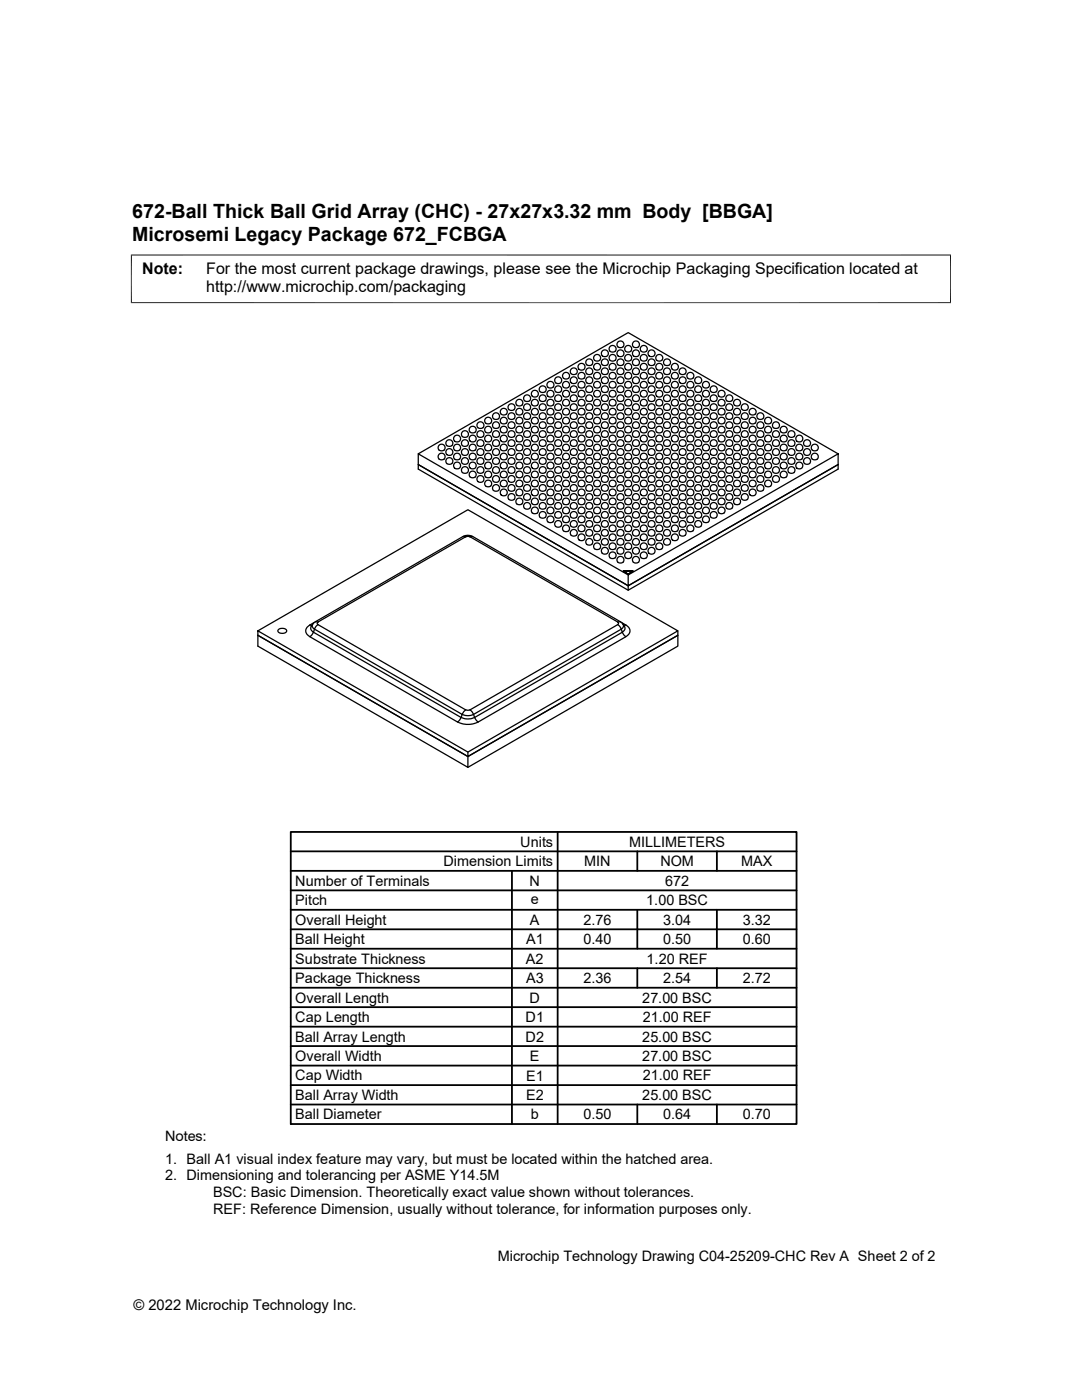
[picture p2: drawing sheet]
<svg xmlns="http://www.w3.org/2000/svg" width="216mm" height="279mm" viewBox="0 0 216 279" stroke-linecap="round" stroke-linejoin="round" font-family="sans-serif">
<defs><g id="words">
<g font-size="3.9">
<text x="26.4" y="43.5">672-Ball Thick Ball Grid Array (CHC) - 27x27x3.32 mm Body [BBGA]</text>
<text x="26.4" y="48.1">Microsemi Legacy Package 672_FCBGA</text>
</g>
<g font-size="3.2">
<text x="28.4" y="54.7">Note:</text>
<text x="41.1" y="58.3">http://www.microchip.com/packaging</text>
<text x="41.1" y="54.7">For the most current package drawings, please see the Microchip Packaging Specification located at</text>
</g>
<g font-size="2.9">
<text x="88.5" y="172.9">Dimension Limits</text>
<text x="103.8" y="169">Units</text>
<text x="116.6" y="172.9">MIN</text>
<text x="125.5" y="169">MILLIMETERS</text>
<text x="131.8" y="172.9">NOM</text>
<text x="147.9" y="172.9">MAX</text>
<text x="58.9" y="176.8">Number of Terminals</text>
<text x="105.7" y="176.8">N</text>
<text x="132.7" y="176.8">672</text>
<text x="58.9" y="184.6">Overall Height</text>
<text x="58.9" y="180.7">Pitch</text>
<text x="105.7" y="184.6">A</text>
<text x="105.9" y="180.4">e</text>
<text x="116.4" y="184.6">2.76</text>
<text x="128.9" y="180.7">1.00 BSC</text>
<text x="132.3" y="184.6">3.04</text>
<text x="148.2" y="184.6">3.32</text>
<text x="58.9" y="188.4">Ball Height</text>
<text x="105" y="188.4">A1</text>
<text x="116.4" y="188.4">0.40</text>
<text x="132.3" y="188.4">0.50</text>
<text x="148.2" y="188.4">0.60</text>
<text x="58.9" y="196.2">Package Thickness</text>
<text x="58.9" y="192.3">Substrate Thickness</text>
<text x="105" y="192.3">A2</text>
<text x="105" y="196.2">A3</text>
<text x="116.4" y="196.2">2.36</text>
<text x="129" y="192.3">1.20 REF</text>
<text x="132.3" y="196.2">2.54</text>
<text x="148.2" y="196.2">2.72</text>
<text x="58.9" y="204">Cap Length</text>
<text x="58.9" y="200.1">Overall Length</text>
<text x="104.9" y="204">D1</text>
<text x="105.7" y="200.1">D</text>
<text x="128.2" y="200.1">27.00 BSC</text>
<text x="128.3" y="204">21.00 REF</text>
<text x="58.9" y="207.9">Ball Array Length</text>
<text x="104.9" y="207.9">D2</text>
<text x="128.2" y="207.9">25.00 BSC</text>
<text x="58.9" y="211.8">Overall Width</text>
<text x="58.9" y="215.6">Cap Width</text>
<text x="105" y="215.6">E1</text>
<text x="105.7" y="211.8">E</text>
<text x="128.2" y="211.8">27.00 BSC</text>
<text x="128.2" y="215.6">21.00 REF</text>
<text x="58.9" y="219.5">Ball Array Width</text>
<text x="105" y="219.5">E2</text>
<text x="128.2" y="219.5">25.00 BSC</text>
<text x="32.9" y="227.7">Notes:</text>
<text x="58.9" y="223.4">Ball Diameter</text>
<text x="105.9" y="223.4">b</text>
<text x="116.4" y="223.4">0.50</text>
<text x="132.3" y="223.4">0.64</text>
<text x="148.2" y="223.4">0.70</text>
<text x="32.9" y="232.3">1. Ball A1 visual index feature may vary, but must be located within the hatched area.</text>
<text x="32.9" y="235.6">2. Dimensioning and tolerancing per ASME Y14.5M</text>
<text x="42.5" y="238.9">BSC: Basic Dimension. Theoretically exact value shown without tolerances.</text>
<text x="42.5" y="242.2">REF: Reference Dimension, usually without tolerance, for information purposes only.</text>
<text x="99.3" y="251.7">Microchip Technology Drawing C04-25209-CHC Rev A Sheet 2 of 2</text>
<text x="26.6" y="261.3">© 2022 Microchip Technology Inc.</text>
</g>
</g></defs>
<g fill="none" stroke="#000" stroke-width=".25">
<path d="M109.3 77.3a.85 .85 0 0 0 1 0M109.3 77.3a.7 .7 0 0 1 0-1 .7 .7 0 0 1 1 0 .7 .7 0 0 1 0 1M112.4 77.3a.85 .85 0 0 0 1.1 0M112.4 77.3a.7 .7 0 0 1 .1-1 .7 .7 0 0 1 .9 0 .7 .7 0 0 1 .1 1M112.4 75.5a.85 .85 0 0 0 1.1 0M112.4 75.5a.7 .7 0 0 1 .1-1 .7 .7 0 0 1 .9 0 .7 .7 0 0 1 .1 1M114 74.6a.85 .85 0 0 0 1 0M114 74.6a.7 .7 0 0 1 0-1 .7 .7 0 0 1 1 0 .7 .7 0 0 1 0 1M115.5 77.3a.85 .85 0 0 0 1 0M115.5 77.3a.7 .7 0 0 1 0-1 .7 .7 0 0 1 1 0 .7 .7 0 0 1 0 1M115.5 75.5a.85 .85 0 0 0 1 0M115.5 75.5a.7 .7 0 0 1 0-1 .7 .7 0 0 1 1 0 .7 .7 0 0 1 0 1"/>
<path d="M117.1 72.8a.85 .85 0 0 0 1 0M117.1 72.8a.7 .7 0 0 1 0-1 .7 .7 0 0 1 1 0 .7 .7 0 0 1 0 1M117.1 74.6a.85 .85 0 0 0 1 0M117.1 74.6a.7 .7 0 0 1 0-1 .7 .7 0 0 1 1 0 .7 .7 0 0 1 0 1M118.6 75.5a.85 .85 0 0 0 1.1 0M118.6 75.5a.7 .7 0 0 1 .1-1 .7 .7 0 0 1 .9 0 .7 .7 0 0 1 .1 1M118.6 71.9a.85 .85 0 0 0 1.1 0M118.6 71.9a.7 .7 0 0 1 .1-1 .7 .7 0 0 1 .9 0 .7 .7 0 0 1 .1 1M118.6 77.3a.85 .85 0 0 0 1.1 0M118.6 77.3a.7 .7 0 0 1 .1-1 .7 .7 0 0 1 .9 0 .7 .7 0 0 1 .1 1M120.2 74.6a.85 .85 0 0 0 1 0M120.2 74.6a.7 .7 0 0 1 0-1 .7 .7 0 0 1 1 0 .7 .7 0 0 1 0 1"/>
<path d="M120.2 72.8a.85 .85 0 0 0 1 0M120.2 72.8a.7 .7 0 0 1 0-1 .7 .7 0 0 1 1 0 .7 .7 0 0 1 0 1M121.7 70.1a.85 .85 0 0 0 1 0M121.7 77.3a.85 .85 0 0 0 1 0M121.7 70.1a.7 .7 0 0 1 0-1 .7 .7 0 0 1 1 0 .7 .7 0 0 1 0 1M121.7 77.3a.7 .7 0 0 1 0-1 .7 .7 0 0 1 1 0 .7 .7 0 0 1 0 1M121.7 75.5a.85 .85 0 0 0 1 0M121.7 75.5a.7 .7 0 0 1 0-1 .7 .7 0 0 1 1 0 .7 .7 0 0 1 0 1M121.7 71.9a.85 .85 0 0 0 1 0M121.7 71.9a.7 .7 0 0 1 0-1 .7 .7 0 0 1 1 0 .7 .7 0 0 1 0 1M123.3 69.2a.85 .85 0 0 0 1 0M123.3 69.2a.7 .7 0 0 1 0-.9 .7 .7 0 0 1 1 0 .7 .7 0 0 1 0 .9"/>
<path d="M123.3 74.6a.85 .85 0 0 0 1 0M123.3 74.6a.7 .7 0 0 1 0-1 .7 .7 0 0 1 1 0 .7 .7 0 0 1 0 1M123.3 72.8a.85 .85 0 0 0 1 0M123.3 72.8a.7 .7 0 0 1 0-1 .7 .7 0 0 1 1 0 .7 .7 0 0 1 0 1M124.8 71.9a.85 .85 0 0 0 1.1 0M124.8 71.9a.7 .7 0 0 1 .1-1 .7 .7 0 0 1 .9 0 .7 .7 0 0 1 .1 1M124.8 77.3a.85 .85 0 0 0 1.1 0M124.8 70.1a.85 .85 0 0 0 1.1 0M124.8 77.3a.7 .7 0 0 1 .1-1 .7 .7 0 0 1 .9 0 .7 .7 0 0 1 .1 1M124.8 70.1a.7 .7 0 0 1 .1-1 .7 .7 0 0 1 .9 0 .7 .7 0 0 1 .1 1M124.8 75.5a.85 .85 0 0 0 1.1 0M124.8 75.5a.7 .7 0 0 1 .1-1 .7 .7 0 0 1 .9 0 .7 .7 0 0 1 .1 1"/>
<path d="M126.4 72.8a.85 .85 0 0 0 1 0M126.4 72.8a.7 .7 0 0 1 0-1 .7 .7 0 0 1 1 0 .7 .7 0 0 1 0 1M126.4 74.6a.85 .85 0 0 0 1 0M126.4 74.6a.7 .7 0 0 1 0-1 .7 .7 0 0 1 1 0 .7 .7 0 0 1 0 1M128 71.9a.85 .85 0 0 0 1 0M128 71.9a.7 .7 0 0 1 0-1 .7 .7 0 0 1 1 0 .7 .7 0 0 1 0 1M128 77.3a.85 .85 0 0 0 1 0M128 70.1a.85 .85 0 0 0 1 0M128 77.3a.7 .7 0 0 1 0-1 .7 .7 0 0 1 1 0 .7 .7 0 0 1 0 1M128 70.1a.7 .7 0 0 1 0-1 .7 .7 0 0 1 1 0 .7 .7 0 0 1 0 1M128 75.5a.85 .85 0 0 0 1 0M128 75.5a.7 .7 0 0 1 0-1 .7 .7 0 0 1 1 0 .7 .7 0 0 1 0 1"/>
<path d="M129.5 74.6a.85 .85 0 0 0 1 0M129.5 74.6a.7 .7 0 0 1 0-1 .7 .7 0 0 1 1 0 .7 .7 0 0 1 0 1M129.5 72.8a.85 .85 0 0 0 1 0M129.5 72.8a.7 .7 0 0 1 0-1 .7 .7 0 0 1 1 0 .7 .7 0 0 1 0 1M131 75.5a.85 .85 0 0 0 1.1 0M131 75.5a.7 .7 0 0 1 .1-1 .7 .7 0 0 1 .9 0 .7 .7 0 0 1 .1 1M131 71.9a.85 .85 0 0 0 1.1 0M131 71.9a.7 .7 0 0 1 .1-1 .7 .7 0 0 1 .9 0 .7 .7 0 0 1 .1 1M131 77.3a.85 .85 0 0 0 1.1 0M131 77.3a.7 .7 0 0 1 .1-1 .7 .7 0 0 1 .9 0 .7 .7 0 0 1 .1 1M132.6 74.6a.85 .85 0 0 0 1 0M132.6 74.6a.7 .7 0 0 1 0-1 .7 .7 0 0 1 1 0 .7 .7 0 0 1 0 1"/>
<path d="M132.6 72.8a.85 .85 0 0 0 1 0M132.6 72.8a.7 .7 0 0 1 0-1 .7 .7 0 0 1 1 0 .7 .7 0 0 1 0 1M134.2 77.3a.85 .85 0 0 0 1 0M134.2 77.3a.7 .7 0 0 1 0-1 .7 .7 0 0 1 1 0 .7 .7 0 0 1 0 1M134.2 75.5a.85 .85 0 0 0 1 0M134.2 75.5a.7 .7 0 0 1 0-1 .7 .7 0 0 1 1 0 .7 .7 0 0 1 0 1M135.7 74.6a.85 .85 0 0 0 1 0M135.7 74.6a.7 .7 0 0 1 0-1 .7 .7 0 0 1 1 0 .7 .7 0 0 1 0 1M137.2 77.3a.85 .85 0 0 0 1.1 0M137.2 77.3a.7 .7 0 0 1 .1-1 .7 .7 0 0 1 .9 0 .7 .7 0 0 1 .1 1M137.2 75.5a.85 .85 0 0 0 1.1 0M137.2 75.5a.7 .7 0 0 1 .1-1 .7 .7 0 0 1 .9 0 .7 .7 0 0 1 .1 1"/>
<path d="M140.4 77.3a.85 .85 0 0 0 1 0M140.4 77.3a.7 .7 0 0 1 0-1 .7 .7 0 0 1 1 0 .7 .7 0 0 1 0 1M83.5 90.6l41.8 24.1M87.6 91.6a.85 .85 0 0 0 1 0M87.6 91.6a.7 .7 0 0 1 0-1 .7 .7 0 0 1 1 0 .7 .7 0 0 1 0 1M87.6 89.8a.85 .85 0 0 0 1 0M87.6 89.8a.7 .7 0 0 1 0-1 .7 .7 0 0 1 1 0 .7 .7 0 0 1 0 1M89.2 92.5a.85 .85 0 0 0 1 0M89.2 92.5a.7 .7 0 0 1 0-1 .7 .7 0 0 1 1 0 .7 .7 0 0 1 0 1M90.7 91.6a.85 .85 0 0 0 1 0M90.7 91.6a.7 .7 0 0 1 0-1 .7 .7 0 0 1 1 0 .7 .7 0 0 1 0 1M90.7 89.8a.85 .85 0 0 0 1 0"/>
<path d="M90.7 89.8a.7 .7 0 0 1 0-1 .7 .7 0 0 1 1 0 .7 .7 0 0 1 0 1M92.3 94.3a.85 .85 0 0 0 1 0M92.3 94.3a.7 .7 0 0 1 0-1 .7 .7 0 0 1 1 0 .7 .7 0 0 1 0 1M92.3 87.1a.85 .85 0 0 0 1 0M92.3 87.1a.7 .7 0 0 1 0-.9 .7 .7 0 0 1 1 0 .7 .7 0 0 1 0 .9M92.3 92.5a.85 .85 0 0 0 1 0M92.3 92.5a.7 .7 0 0 1 0-1 .7 .7 0 0 1 1 0 .7 .7 0 0 1 0 1M93.8 89.8a.85 .85 0 0 0 1 0M93.8 89.8a.7 .7 0 0 1 0-1 .7 .7 0 0 1 1 0 .7 .7 0 0 1 0 1M93.8 95.2a.85 .85 0 0 0 1 0M93.8 95.2a.7 .7 0 0 1 0-1 .7 .7 0 0 1 1 0 .7 .7 0 0 1 0 1M93.8 91.6a.85 .85 0 0 0 1 0"/>
<path d="M93.8 91.6a.7 .7 0 0 1 0-1 .7 .7 0 0 1 1 0 .7 .7 0 0 1 0 1M95.4 94.3a.85 .85 0 0 0 1 0M95.4 94.3a.7 .7 0 0 1 0-1 .7 .7 0 0 1 1 0 .7 .7 0 0 1 0 1M95.4 87.1a.85 .85 0 0 0 1 0M95.4 87.1a.7 .7 0 0 1 0-.9 .7 .7 0 0 1 1 0 .7 .7 0 0 1 0 .9M95.4 92.5a.85 .85 0 0 0 1 0M95.4 92.5a.7 .7 0 0 1 0-1 .7 .7 0 0 1 1 0 .7 .7 0 0 1 0 1M96.9 91.6a.85 .85 0 0 0 1 0M96.9 91.6a.7 .7 0 0 1 0-1 .7 .7 0 0 1 1 0 .7 .7 0 0 1 0 1M96.9 97a.85 .85 0 0 0 1 0M96.9 97a.7 .7 0 0 1 0-1 .7 .7 0 0 1 1 0 .7 .7 0 0 1 0 1M96.9 89.8a.85 .85 0 0 0 1 0"/>
<path d="M96.9 89.8a.7 .7 0 0 1 0-1 .7 .7 0 0 1 1 0 .7 .7 0 0 1 0 1M96.9 95.2a.85 .85 0 0 0 1 0M96.9 95.2a.7 .7 0 0 1 0-1 .7 .7 0 0 1 1 0 .7 .7 0 0 1 0 1M98.5 92.5a.85 .85 0 0 0 1 0M98.5 92.5a.7 .7 0 0 1 0-1 .7 .7 0 0 1 1 0 .7 .7 0 0 1 0 1M98.5 87.1a.85 .85 0 0 0 1 0M98.5 94.3a.85 .85 0 0 0 1 0M98.5 87.1a.7 .7 0 0 1 0-.9 .7 .7 0 0 1 1 0 .7 .7 0 0 1 0 .9M98.5 94.3a.7 .7 0 0 1 0-1 .7 .7 0 0 1 1 0 .7 .7 0 0 1 0 1M100 91.6a.85 .85 0 0 0 1 0M100 91.6a.7 .7 0 0 1 0-1 .7 .7 0 0 1 1 0 .7 .7 0 0 1 0 1M100 97a.85 .85 0 0 0 1 0"/>
<path d="M100 97a.7 .7 0 0 1 0-1 .7 .7 0 0 1 1 0 .7 .7 0 0 1 0 1M100 89.8a.85 .85 0 0 0 1 0M100 89.8a.7 .7 0 0 1 0-1 .7 .7 0 0 1 1 0 .7 .7 0 0 1 0 1M100 95.2a.85 .85 0 0 0 1 0M100 95.2a.7 .7 0 0 1 0-1 .7 .7 0 0 1 1 0 .7 .7 0 0 1 0 1M101.6 94.3a.85 .85 0 0 0 1 0M101.6 94.3a.7 .7 0 0 1 0-1 .7 .7 0 0 1 1 0 .7 .7 0 0 1 0 1M101.6 99.7a.85 .85 0 0 0 1 0M101.6 99.7a.7 .7 0 0 1 0-1 .7 .7 0 0 1 1 0 .7 .7 0 0 1 0 1M101.6 92.5a.85 .85 0 0 0 1 0M101.6 92.5a.7 .7 0 0 1 0-1 .7 .7 0 0 1 1 0 .7 .7 0 0 1 0 1M101.6 87.1a.85 .85 0 0 0 1 0"/>
<path d="M101.6 87.1a.7 .7 0 0 1 0-.9 .7 .7 0 0 1 1 0 .7 .7 0 0 1 0 .9M103.1 95.2a.85 .85 0 0 0 1 0M103.1 95.2a.7 .7 0 0 1 0-1 .7 .7 0 0 1 1 0 .7 .7 0 0 1 0 1M103.1 91.6a.85 .85 0 0 0 1 0M103.1 91.6a.7 .7 0 0 1 0-1 .7 .7 0 0 1 1 0 .7 .7 0 0 1 0 1M103.1 89.8a.85 .85 0 0 0 1 0M103.1 97a.85 .85 0 0 0 1 0M103.1 89.8a.7 .7 0 0 1 0-1 .7 .7 0 0 1 1 0 .7 .7 0 0 1 0 1M103.1 97a.7 .7 0 0 1 0-1 .7 .7 0 0 1 1 0 .7 .7 0 0 1 0 1M104.7 94.3a.85 .85 0 0 0 1 0M104.7 94.3a.7 .7 0 0 1 0-1 .7 .7 0 0 1 1 0 .7 .7 0 0 1 0 1M104.7 99.7a.85 .85 0 0 0 1 0"/>
<path d="M104.7 99.7a.7 .7 0 0 1 0-1 .7 .7 0 0 1 1 0 .7 .7 0 0 1 0 1M104.7 92.5a.85 .85 0 0 0 1 0M104.7 92.5a.7 .7 0 0 1 0-1 .7 .7 0 0 1 1 0 .7 .7 0 0 1 0 1M104.7 87.1a.85 .85 0 0 0 1 0M104.7 87.1a.7 .7 0 0 1 0-.9 .7 .7 0 0 1 1 0 .7 .7 0 0 1 0 .9M106.2 97a.85 .85 0 0 0 1 0M106.2 97a.7 .7 0 0 1 0-1 .7 .7 0 0 1 1 0 .7 .7 0 0 1 0 1M106.2 95.2a.85 .85 0 0 0 1 0M106.2 95.2a.7 .7 0 0 1 0-1 .7 .7 0 0 1 1 0 .7 .7 0 0 1 0 1M106.2 89.8a.85 .85 0 0 0 1 0M106.2 89.8a.7 .7 0 0 1 0-1 .7 .7 0 0 1 1 0 .7 .7 0 0 1 0 1M106.2 91.6a.85 .85 0 0 0 1 0"/>
<path d="M106.2 91.6a.7 .7 0 0 1 0-1 .7 .7 0 0 1 1 0 .7 .7 0 0 1 0 1M107.8 87.1a.85 .85 0 0 0 1 0M107.8 87.1a.7 .7 0 0 1 0-.9 .7 .7 0 0 1 1 0 .7 .7 0 0 1 0 .9M107.8 94.3a.85 .85 0 0 0 1 0M107.8 94.3a.7 .7 0 0 1 0-1 .7 .7 0 0 1 1 0 .7 .7 0 0 1 0 1M107.8 92.5a.85 .85 0 0 0 1 0M107.8 99.7a.85 .85 0 0 0 1 0M107.8 92.5a.7 .7 0 0 1 0-1 .7 .7 0 0 1 1 0 .7 .7 0 0 1 0 1M107.8 99.7a.7 .7 0 0 1 0-1 .7 .7 0 0 1 1 0 .7 .7 0 0 1 0 1M109.3 97a.85 .85 0 0 0 1 0M109.3 97a.7 .7 0 0 1 0-1 .7 .7 0 0 1 1 0 .7 .7 0 0 1 0 1M109.3 91.6a.85 .85 0 0 0 1 0"/>
<path d="M109.3 91.6a.7 .7 0 0 1 0-1 .7 .7 0 0 1 1 0 .7 .7 0 0 1 0 1M109.3 95.2a.85 .85 0 0 0 1 0M109.3 95.2a.7 .7 0 0 1 0-1 .7 .7 0 0 1 1 0 .7 .7 0 0 1 0 1M109.3 89.8a.85 .85 0 0 0 1 0M109.3 89.8a.7 .7 0 0 1 0-1 .7 .7 0 0 1 1 0 .7 .7 0 0 1 0 1M110.9 94.3a.85 .85 0 0 0 1 0M110.9 94.3a.7 .7 0 0 1 0-1 .7 .7 0 0 1 1 0 .7 .7 0 0 1 0 1M110.9 99.7a.85 .85 0 0 0 1 0M110.9 99.7a.7 .7 0 0 1 0-1 .7 .7 0 0 1 1 0 .7 .7 0 0 1 0 1M110.9 87.1a.85 .85 0 0 0 1 0M110.9 87.1a.7 .7 0 0 1 0-.9 .7 .7 0 0 1 1 0 .7 .7 0 0 1 0 .9M110.9 92.5a.85 .85 0 0 0 1 0"/>
<path d="M110.9 92.5a.7 .7 0 0 1 0-1 .7 .7 0 0 1 1 0 .7 .7 0 0 1 0 1M112.4 89.8a.85 .85 0 0 0 1.1 0M112.4 89.8a.7 .7 0 0 1 .1-1 .7 .7 0 0 1 .9 0 .7 .7 0 0 1 .1 1M112.4 95.2a.85 .85 0 0 0 1.1 0M112.4 95.2a.7 .7 0 0 1 .1-1 .7 .7 0 0 1 .9 0 .7 .7 0 0 1 .1 1M112.4 97a.85 .85 0 0 0 1.1 0M112.4 97a.7 .7 0 0 1 .1-1 .7 .7 0 0 1 .9 0 .7 .7 0 0 1 .1 1M112.4 91.6a.85 .85 0 0 0 1.1 0M112.4 91.6a.7 .7 0 0 1 .1-1 .7 .7 0 0 1 .9 0 .7 .7 0 0 1 .1 1M114 99.7a.85 .85 0 0 0 1 0M114 99.7a.7 .7 0 0 1 0-1 .7 .7 0 0 1 1 0 .7 .7 0 0 1 0 1M114 87.1a.85 .85 0 0 0 1 0"/>
<path d="M114 94.3a.85 .85 0 0 0 1 0M114 87.1a.7 .7 0 0 1 0-.9 .7 .7 0 0 1 1 0 .7 .7 0 0 1 0 .9M114 94.3a.7 .7 0 0 1 0-1 .7 .7 0 0 1 1 0 .7 .7 0 0 1 0 1M114 92.5a.85 .85 0 0 0 1 0M114 92.5a.7 .7 0 0 1 0-1 .7 .7 0 0 1 1 0 .7 .7 0 0 1 0 1M115.5 91.6a.85 .85 0 0 0 1 0M115.5 91.6a.7 .7 0 0 1 0-1 .7 .7 0 0 1 1 0 .7 .7 0 0 1 0 1M115.5 97a.85 .85 0 0 0 1 0M115.5 97a.7 .7 0 0 1 0-1 .7 .7 0 0 1 1 0 .7 .7 0 0 1 0 1M115.5 89.8a.85 .85 0 0 0 1 0M115.5 89.8a.7 .7 0 0 1 0-1 .7 .7 0 0 1 1 0 .7 .7 0 0 1 0 1M115.5 95.2a.85 .85 0 0 0 1 0"/>
<path d="M115.5 95.2a.7 .7 0 0 1 0-1 .7 .7 0 0 1 1 0 .7 .7 0 0 1 0 1M117.1 92.5a.85 .85 0 0 0 1 0M117.1 92.5a.7 .7 0 0 1 0-1 .7 .7 0 0 1 1 0 .7 .7 0 0 1 0 1M117.1 99.7a.85 .85 0 0 0 1 0M117.1 99.7a.7 .7 0 0 1 0-1 .7 .7 0 0 1 1 0 .7 .7 0 0 1 0 1M117.1 87.1a.85 .85 0 0 0 1 0M117.1 94.3a.85 .85 0 0 0 1 0M117.1 87.1a.7 .7 0 0 1 0-.9 .7 .7 0 0 1 1 0 .7 .7 0 0 1 0 .9M117.1 94.3a.7 .7 0 0 1 0-1 .7 .7 0 0 1 1 0 .7 .7 0 0 1 0 1M118.6 91.6a.85 .85 0 0 0 1.1 0M118.6 91.6a.7 .7 0 0 1 .1-1 .7 .7 0 0 1 .9 0 .7 .7 0 0 1 .1 1M118.6 89.8a.85 .85 0 0 0 1.1 0"/>
<path d="M118.6 97a.85 .85 0 0 0 1.1 0M118.6 89.8a.7 .7 0 0 1 .1-1 .7 .7 0 0 1 .9 0 .7 .7 0 0 1 .1 1M118.6 97a.7 .7 0 0 1 .1-1 .7 .7 0 0 1 .9 0 .7 .7 0 0 1 .1 1M118.6 95.2a.85 .85 0 0 0 1.1 0M118.6 95.2a.7 .7 0 0 1 .1-1 .7 .7 0 0 1 .9 0 .7 .7 0 0 1 .1 1M120.2 94.3a.85 .85 0 0 0 1 0M120.2 94.3a.7 .7 0 0 1 0-1 .7 .7 0 0 1 1 0 .7 .7 0 0 1 0 1M120.2 99.7a.85 .85 0 0 0 1 0M120.2 99.7a.7 .7 0 0 1 0-1 .7 .7 0 0 1 1 0 .7 .7 0 0 1 0 1M120.2 92.5a.85 .85 0 0 0 1 0M120.2 87.1a.85 .85 0 0 0 1 0M120.2 92.5a.7 .7 0 0 1 0-1 .7 .7 0 0 1 1 0 .7 .7 0 0 1 0 1"/>
<path d="M120.2 87.1a.7 .7 0 0 1 0-.9 .7 .7 0 0 1 1 0 .7 .7 0 0 1 0 .9M121.7 95.2a.85 .85 0 0 0 1 0M121.7 95.2a.7 .7 0 0 1 0-1 .7 .7 0 0 1 1 0 .7 .7 0 0 1 0 1M121.7 91.6a.85 .85 0 0 0 1 0M121.7 91.6a.7 .7 0 0 1 0-1 .7 .7 0 0 1 1 0 .7 .7 0 0 1 0 1M121.7 89.8a.85 .85 0 0 0 1 0M121.7 97a.85 .85 0 0 0 1 0M121.7 89.8a.7 .7 0 0 1 0-1 .7 .7 0 0 1 1 0 .7 .7 0 0 1 0 1M121.7 97a.7 .7 0 0 1 0-1 .7 .7 0 0 1 1 0 .7 .7 0 0 1 0 1M123.3 94.3a.85 .85 0 0 0 1 0M123.3 94.3a.7 .7 0 0 1 0-1 .7 .7 0 0 1 1 0 .7 .7 0 0 1 0 1M123.3 92.5a.85 .85 0 0 0 1 0"/>
<path d="M123.3 99.7a.85 .85 0 0 0 1 0M123.3 87.1a.85 .85 0 0 0 1 0M123.3 92.5a.7 .7 0 0 1 0-1 .7 .7 0 0 1 1 0 .7 .7 0 0 1 0 1M123.3 99.7a.7 .7 0 0 1 0-1 .7 .7 0 0 1 1 0 .7 .7 0 0 1 0 1M123.3 87.1a.7 .7 0 0 1 0-.9 .7 .7 0 0 1 1 0 .7 .7 0 0 1 0 .9M124.8 97a.85 .85 0 0 0 1.1 0M124.8 97a.7 .7 0 0 1 .1-1 .7 .7 0 0 1 .9 0 .7 .7 0 0 1 .1 1M124.8 95.2a.85 .85 0 0 0 1.1 0M124.8 89.8a.85 .85 0 0 0 1.1 0M124.8 95.2a.7 .7 0 0 1 .1-1 .7 .7 0 0 1 .9 0 .7 .7 0 0 1 .1 1M124.8 89.8a.7 .7 0 0 1 .1-1 .7 .7 0 0 1 .9 0 .7 .7 0 0 1 .1 1M124.8 91.6a.85 .85 0 0 0 1.1 0"/>
<path d="M124.8 91.6a.7 .7 0 0 1 .1-1 .7 .7 0 0 1 .9 0 .7 .7 0 0 1 .1 1M126.4 94.3a.85 .85 0 0 0 1 0M126.4 94.3a.7 .7 0 0 1 0-1 .7 .7 0 0 1 1 0 .7 .7 0 0 1 0 1M126.4 92.5a.85 .85 0 0 0 1 0M126.4 99.7a.85 .85 0 0 0 1 0M126.4 87.1a.85 .85 0 0 0 1 0M126.4 92.5a.7 .7 0 0 1 0-1 .7 .7 0 0 1 1 0 .7 .7 0 0 1 0 1M126.4 99.7a.7 .7 0 0 1 0-1 .7 .7 0 0 1 1 0 .7 .7 0 0 1 0 1M126.4 87.1a.7 .7 0 0 1 0-.9 .7 .7 0 0 1 1 0 .7 .7 0 0 1 0 .9M128 97a.85 .85 0 0 0 1 0M128 91.6a.85 .85 0 0 0 1 0M128 97a.7 .7 0 0 1 0-1 .7 .7 0 0 1 1 0 .7 .7 0 0 1 0 1"/>
<path d="M128 91.6a.7 .7 0 0 1 0-1 .7 .7 0 0 1 1 0 .7 .7 0 0 1 0 1M128 95.2a.85 .85 0 0 0 1 0M128 89.8a.85 .85 0 0 0 1 0M128 95.2a.7 .7 0 0 1 0-1 .7 .7 0 0 1 1 0 .7 .7 0 0 1 0 1M128 89.8a.7 .7 0 0 1 0-1 .7 .7 0 0 1 1 0 .7 .7 0 0 1 0 1M129.5 99.7a.85 .85 0 0 0 1 0M129.5 87.1a.85 .85 0 0 0 1 0M129.5 99.7a.7 .7 0 0 1 0-1 .7 .7 0 0 1 1 0 .7 .7 0 0 1 0 1M129.5 87.1a.7 .7 0 0 1 0-.9 .7 .7 0 0 1 1 0 .7 .7 0 0 1 0 .9M129.5 92.5a.85 .85 0 0 0 1 0M129.5 92.5a.7 .7 0 0 1 0-1 .7 .7 0 0 1 1 0 .7 .7 0 0 1 0 1M129.5 94.3a.85 .85 0 0 0 1 0"/>
<path d="M129.5 94.3a.7 .7 0 0 1 0-1 .7 .7 0 0 1 1 0 .7 .7 0 0 1 0 1M131 89.8a.85 .85 0 0 0 1.1 0M131 89.8a.7 .7 0 0 1 .1-1 .7 .7 0 0 1 .9 0 .7 .7 0 0 1 .1 1M131 97a.85 .85 0 0 0 1.1 0M131 91.6a.85 .85 0 0 0 1.1 0M131 97a.7 .7 0 0 1 .1-1 .7 .7 0 0 1 .9 0 .7 .7 0 0 1 .1 1M131 91.6a.7 .7 0 0 1 .1-1 .7 .7 0 0 1 .9 0 .7 .7 0 0 1 .1 1M131 95.2a.85 .85 0 0 0 1.1 0M131 95.2a.7 .7 0 0 1 .1-1 .7 .7 0 0 1 .9 0 .7 .7 0 0 1 .1 1M132.6 99.7a.85 .85 0 0 0 1 0M132.6 87.1a.85 .85 0 0 0 1 0M132.6 94.3a.85 .85 0 0 0 1 0"/>
<path d="M132.6 99.7a.7 .7 0 0 1 0-1 .7 .7 0 0 1 1 0 .7 .7 0 0 1 0 1M132.6 87.1a.7 .7 0 0 1 0-.9 .7 .7 0 0 1 1 0 .7 .7 0 0 1 0 .9M132.6 94.3a.7 .7 0 0 1 0-1 .7 .7 0 0 1 1 0 .7 .7 0 0 1 0 1M132.6 92.5a.85 .85 0 0 0 1 0M132.6 92.5a.7 .7 0 0 1 0-1 .7 .7 0 0 1 1 0 .7 .7 0 0 1 0 1M134.2 91.6a.85 .85 0 0 0 1 0M134.2 91.6a.7 .7 0 0 1 0-1 .7 .7 0 0 1 1 0 .7 .7 0 0 1 0 1M134.2 89.8a.85 .85 0 0 0 1 0M134.2 97a.85 .85 0 0 0 1 0M134.2 89.8a.7 .7 0 0 1 0-1 .7 .7 0 0 1 1 0 .7 .7 0 0 1 0 1M134.2 97a.7 .7 0 0 1 0-1 .7 .7 0 0 1 1 0 .7 .7 0 0 1 0 1M134.2 95.2a.85 .85 0 0 0 1 0"/>
<path d="M134.2 95.2a.7 .7 0 0 1 0-1 .7 .7 0 0 1 1 0 .7 .7 0 0 1 0 1M135.7 92.5a.85 .85 0 0 0 1 0M135.7 92.5a.7 .7 0 0 1 0-1 .7 .7 0 0 1 1 0 .7 .7 0 0 1 0 1M135.7 99.7a.85 .85 0 0 0 1 0M135.7 94.3a.85 .85 0 0 0 1 0M135.7 99.7a.7 .7 0 0 1 0-1 .7 .7 0 0 1 1 0 .7 .7 0 0 1 0 1M135.7 94.3a.7 .7 0 0 1 0-1 .7 .7 0 0 1 1 0 .7 .7 0 0 1 0 1M135.7 87.1a.85 .85 0 0 0 1 0M135.7 87.1a.7 .7 0 0 1 0-.9 .7 .7 0 0 1 1 0 .7 .7 0 0 1 0 .9M137.2 91.6a.85 .85 0 0 0 1.1 0M137.2 91.6a.7 .7 0 0 1 .1-1 .7 .7 0 0 1 .9 0 .7 .7 0 0 1 .1 1M137.2 89.8a.85 .85 0 0 0 1.1 0"/>
<path d="M137.2 97a.85 .85 0 0 0 1.1 0M137.2 89.8a.7 .7 0 0 1 .1-1 .7 .7 0 0 1 .9 0 .7 .7 0 0 1 .1 1M137.2 97a.7 .7 0 0 1 .1-1 .7 .7 0 0 1 .9 0 .7 .7 0 0 1 .1 1M137.2 95.2a.85 .85 0 0 0 1.1 0M137.2 95.2a.7 .7 0 0 1 .1-1 .7 .7 0 0 1 .9 0 .7 .7 0 0 1 .1 1M138.8 94.3a.85 .85 0 0 0 1 0M138.8 94.3a.7 .7 0 0 1 0-1 .7 .7 0 0 1 1 0 .7 .7 0 0 1 0 1M138.8 87.1a.85 .85 0 0 0 1 0M138.8 87.1a.7 .7 0 0 1 0-.9 .7 .7 0 0 1 1 0 .7 .7 0 0 1 0 .9M138.8 92.5a.85 .85 0 0 0 1 0M138.8 99.7a.85 .85 0 0 0 1 0M138.8 92.5a.7 .7 0 0 1 0-1 .7 .7 0 0 1 1 0 .7 .7 0 0 1 0 1"/>
<path d="M138.8 99.7a.7 .7 0 0 1 0-1 .7 .7 0 0 1 1 0 .7 .7 0 0 1 0 1M140.4 95.2a.85 .85 0 0 0 1 0M140.4 95.2a.7 .7 0 0 1 0-1 .7 .7 0 0 1 1 0 .7 .7 0 0 1 0 1M140.4 91.6a.85 .85 0 0 0 1 0M140.4 91.6a.7 .7 0 0 1 0-1 .7 .7 0 0 1 1 0 .7 .7 0 0 1 0 1M140.4 97a.85 .85 0 0 0 1 0M140.4 97a.7 .7 0 0 1 0-1 .7 .7 0 0 1 1 0 .7 .7 0 0 1 0 1M140.4 89.8a.85 .85 0 0 0 1 0M140.4 89.8a.7 .7 0 0 1 0-1 .7 .7 0 0 1 1 0 .7 .7 0 0 1 0 1M141.9 94.3a.85 .85 0 0 0 1 0M141.9 94.3a.7 .7 0 0 1 0-1 .7 .7 0 0 1 1 0 .7 .7 0 0 1 0 1M141.9 87.1a.85 .85 0 0 0 1 0"/>
<path d="M141.9 87.1a.7 .7 0 0 1 0-.9 .7 .7 0 0 1 1 0 .7 .7 0 0 1 0 .9M141.9 92.5a.85 .85 0 0 0 1 0M141.9 99.7a.85 .85 0 0 0 1 0M141.9 92.5a.7 .7 0 0 1 0-1 .7 .7 0 0 1 1 0 .7 .7 0 0 1 0 1M141.9 99.7a.7 .7 0 0 1 0-1 .7 .7 0 0 1 1 0 .7 .7 0 0 1 0 1M143.5 97a.85 .85 0 0 0 1 0M143.5 97a.7 .7 0 0 1 0-1 .7 .7 0 0 1 1 0 .7 .7 0 0 1 0 1M143.5 89.8a.85 .85 0 0 0 1 0M143.5 89.8a.7 .7 0 0 1 0-1 .7 .7 0 0 1 1 0 .7 .7 0 0 1 0 1M143.5 95.2a.85 .85 0 0 0 1 0M143.5 95.2a.7 .7 0 0 1 0-1 .7 .7 0 0 1 1 0 .7 .7 0 0 1 0 1M143.5 91.6a.85 .85 0 0 0 1 0"/>
<path d="M143.5 91.6a.7 .7 0 0 1 0-1 .7 .7 0 0 1 1 0 .7 .7 0 0 1 0 1M145 94.3a.85 .85 0 0 0 1 0M145 94.3a.7 .7 0 0 1 0-1 .7 .7 0 0 1 1 0 .7 .7 0 0 1 0 1M145 87.1a.85 .85 0 0 0 1 0M145 87.1a.7 .7 0 0 1 0-.9 .7 .7 0 0 1 1 0 .7 .7 0 0 1 0 .9M145 99.7a.85 .85 0 0 0 1 0M145 99.7a.7 .7 0 0 1 0-1 .7 .7 0 0 1 1 0 .7 .7 0 0 1 0 1M145 92.5a.85 .85 0 0 0 1 0M145 92.5a.7 .7 0 0 1 0-1 .7 .7 0 0 1 1 0 .7 .7 0 0 1 0 1M146.6 91.6a.85 .85 0 0 0 1 0M146.6 91.6a.7 .7 0 0 1 0-1 .7 .7 0 0 1 1 0 .7 .7 0 0 1 0 1M146.6 97a.85 .85 0 0 0 1 0"/>
<path d="M146.6 97a.7 .7 0 0 1 0-1 .7 .7 0 0 1 1 0 .7 .7 0 0 1 0 1M146.6 89.8a.85 .85 0 0 0 1 0M146.6 89.8a.7 .7 0 0 1 0-1 .7 .7 0 0 1 1 0 .7 .7 0 0 1 0 1M146.6 95.2a.85 .85 0 0 0 1 0M146.6 95.2a.7 .7 0 0 1 0-1 .7 .7 0 0 1 1 0 .7 .7 0 0 1 0 1M148.1 99.7a.85 .85 0 0 0 1 0M148.1 99.7a.7 .7 0 0 1 0-1 .7 .7 0 0 1 1 0 .7 .7 0 0 1 0 1M148.1 92.5a.85 .85 0 0 0 1 0M148.1 92.5a.7 .7 0 0 1 0-1 .7 .7 0 0 1 1 0 .7 .7 0 0 1 0 1M148.1 87.1a.85 .85 0 0 0 1 0M148.1 94.3a.85 .85 0 0 0 1 0M148.1 87.1a.7 .7 0 0 1 0-.9 .7 .7 0 0 1 1 0 .7 .7 0 0 1 0 .9"/>
<path d="M148.1 94.3a.7 .7 0 0 1 0-1 .7 .7 0 0 1 1 0 .7 .7 0 0 1 0 1M149.7 91.6a.85 .85 0 0 0 1 0M149.7 91.6a.7 .7 0 0 1 0-1 .7 .7 0 0 1 1 0 .7 .7 0 0 1 0 1M149.7 97a.85 .85 0 0 0 1 0M149.7 97a.7 .7 0 0 1 0-1 .7 .7 0 0 1 1 0 .7 .7 0 0 1 0 1M149.7 89.8a.85 .85 0 0 0 1 0M149.7 89.8a.7 .7 0 0 1 0-1 .7 .7 0 0 1 1 0 .7 .7 0 0 1 0 1M149.7 95.2a.85 .85 0 0 0 1 0M149.7 95.2a.7 .7 0 0 1 0-1 .7 .7 0 0 1 1 0 .7 .7 0 0 1 0 1M151.2 87.1a.85 .85 0 0 0 1 0M151.2 94.3a.85 .85 0 0 0 1 0M151.2 87.1a.7 .7 0 0 1 0-.9 .7 .7 0 0 1 1 0 .7 .7 0 0 1 0 .9"/>
<path d="M151.2 94.3a.7 .7 0 0 1 0-1 .7 .7 0 0 1 1 0 .7 .7 0 0 1 0 1M151.2 92.5a.85 .85 0 0 0 1 0M151.2 92.5a.7 .7 0 0 1 0-1 .7 .7 0 0 1 1 0 .7 .7 0 0 1 0 1M152.8 95.2a.85 .85 0 0 0 1 0M152.8 95.2a.7 .7 0 0 1 0-1 .7 .7 0 0 1 1 0 .7 .7 0 0 1 0 1M152.8 91.6a.85 .85 0 0 0 1 0M152.8 91.6a.7 .7 0 0 1 0-1 .7 .7 0 0 1 1 0 .7 .7 0 0 1 0 1M152.8 89.8a.85 .85 0 0 0 1 0M152.8 97a.85 .85 0 0 0 1 0M152.8 89.8a.7 .7 0 0 1 0-1 .7 .7 0 0 1 1 0 .7 .7 0 0 1 0 1M152.8 97a.7 .7 0 0 1 0-1 .7 .7 0 0 1 1 0 .7 .7 0 0 1 0 1M154.3 94.3a.85 .85 0 0 0 1 0"/>
<path d="M154.3 87.1a.85 .85 0 0 0 1 0M154.3 94.3a.7 .7 0 0 1 0-1 .7 .7 0 0 1 1 0 .7 .7 0 0 1 0 1M154.3 87.1a.7 .7 0 0 1 0-.9 .7 .7 0 0 1 1 0 .7 .7 0 0 1 0 .9M154.3 92.5a.85 .85 0 0 0 1 0M154.3 92.5a.7 .7 0 0 1 0-1 .7 .7 0 0 1 1 0 .7 .7 0 0 1 0 1M155.9 89.8a.85 .85 0 0 0 1 0M155.9 89.8a.7 .7 0 0 1 0-1 .7 .7 0 0 1 1 0 .7 .7 0 0 1 0 1M155.9 95.2a.85 .85 0 0 0 1 0M155.9 95.2a.7 .7 0 0 1 0-1 .7 .7 0 0 1 1 0 .7 .7 0 0 1 0 1M155.9 91.6a.85 .85 0 0 0 1 0M155.9 91.6a.7 .7 0 0 1 0-1 .7 .7 0 0 1 1 0 .7 .7 0 0 1 0 1M157.4 92.5a.85 .85 0 0 0 1 0"/>
<path d="M157.4 92.5a.7 .7 0 0 1 0-1 .7 .7 0 0 1 1 0 .7 .7 0 0 1 0 1M157.4 94.3a.85 .85 0 0 0 1 0M157.4 87.1a.85 .85 0 0 0 1 0M157.4 94.3a.7 .7 0 0 1 0-1 .7 .7 0 0 1 1 0 .7 .7 0 0 1 0 1M157.4 87.1a.7 .7 0 0 1 0-.9 .7 .7 0 0 1 1 0 .7 .7 0 0 1 0 .9M159 91.6a.85 .85 0 0 0 1 0M159 91.6a.7 .7 0 0 1 0-1 .7 .7 0 0 1 1 0 .7 .7 0 0 1 0 1M159 89.8a.85 .85 0 0 0 1 0M159 89.8a.7 .7 0 0 1 0-1 .7 .7 0 0 1 1 0 .7 .7 0 0 1 0 1M160.5 92.5a.85 .85 0 0 0 1 0M160.5 92.5a.7 .7 0 0 1 0-1 .7 .7 0 0 1 1 0 .7 .7 0 0 1 0 1M162.1 91.6a.85 .85 0 0 0 1 0"/>
<path d="M162.1 91.6a.7 .7 0 0 1 0-1 .7 .7 0 0 1 1 0 .7 .7 0 0 1 0 1M162.1 89.8a.85 .85 0 0 0 1 0M162.1 89.8a.7 .7 0 0 1 0-1 .7 .7 0 0 1 1 0 .7 .7 0 0 1 0 1M167.2 90.6l-41.9 24.1v2.2l41.9-24.2v-2.1l-41.9-24.2-41.8 24.2v2.1l41.8 24.2-41.8-24.2v.9l41.8 24.2 41.9-24.2v-.9l-41.9 24.2v.9M92.4 107.1a2.03 2.03 0 0 1 1.9 0l29.5 17M92.4 107.1l-29.5 17a1.35 1.35 0 0 0-.8 1.7l.4 .4M92.9 107.1l-29.5 17M93.8 107.1l29.5 17M94.3 107.1h-1.9M118.6 109.5a.85 .85 0 0 0 1.1 0M118.6 109.5a.7 .7 0 0 1 .1-.9 .7 .7 0 0 1 .9 0 .7 .7 0 0 1 .1 .9M121.7 111.3a.85 .85 0 0 0 1 0"/>
<path d="M121.7 111.3a.7 .7 0 0 1 0-.9 .7 .7 0 0 1 1 0 .7 .7 0 0 1 0 .9M121.7 109.5a.85 .85 0 0 0 1 0M121.7 109.5a.7 .7 0 0 1 0-.9 .7 .7 0 0 1 1 0 .7 .7 0 0 1 0 .9M123.3 112.2a.85 .85 0 0 0 1 0M123.3 112.2a.7 .7 0 0 1 0-1 .7 .7 0 0 1 1 0 .7 .7 0 0 1 0 1M124.3 114h2.1l-1.1 .6-1-.6h2.1l-1.1 .6zM124.8 109.5a.85 .85 0 0 0 1.1 0M124.8 109.5a.7 .7 0 0 1 .1-.9 .7 .7 0 0 1 .9 0 .7 .7 0 0 1 .1 .9M124.8 111.3a.85 .85 0 0 0 1.1 0M124.8 111.3a.7 .7 0 0 1 .1-.9 .7 .7 0 0 1 .9 0 .7 .7 0 0 1 .1 .9M126.4 112.2a.85 .85 0 0 0 1 0M126.4 112.2a.7 .7 0 0 1 0-1 .7 .7 0 0 1 1 0 .7 .7 0 0 1 0 1"/>
<path d="M128 111.3a.85 .85 0 0 0 1 0M128 111.3a.7 .7 0 0 1 0-.9 .7 .7 0 0 1 1 0 .7 .7 0 0 1 0 .9M128 109.5a.85 .85 0 0 0 1 0M128 109.5a.7 .7 0 0 1 0-.9 .7 .7 0 0 1 1 0 .7 .7 0 0 1 0 .9M131 109.5a.85 .85 0 0 0 1.1 0M131 109.5a.7 .7 0 0 1 .1-.9 .7 .7 0 0 1 .9 0 .7 .7 0 0 1 .1 .9M51.5 126.8v2.1l41.9 24.2v-2.1l41.9-24.2v2.1l-41.9 24.2M51.5 126.8l41.9 24.2M51.5 125.9l41.9 24.2 41.9-24.2-41.9-24.2-41.9 24.2v.9M55.5 125.7a.97 .97 0 0 1 1.7 .3 .96 .96 0 0 1-.9 .5 .96 .96 0 0 1-.8-.7zM61.8 124.7a1.21 1.21 0 0 0-.8 1.2 1.21 1.21 0 0 0 .8 1.1l.5-.3 .2-.5M61.8 124.7l.4 .1"/>
<path d="M61.8 127.1l29.5 17M62.4 124.6a.66 .66 0 0 0 .4 .9M62.5 126.2l29.5 17M62.7 124.2l-.9 .5M62.8 125.6l-.3 .6M62.8 125.6l.2-.6 .4-.3 29.5 17M62.8 125.6l29.4 17-.2 .6M62.9 124.1l.5 .1M63.5 124.2l-.2 .2 .2 .2M123.3 124.2l.1 .2-.1 .2M123.8 124.1l-.5 .1M123.8 124.1l.5 .5"/>
<path d="M124 125.6l-.3-.6-.4-.3-29.5 17M124 125.6l.2 .6M124 125.6l-29.5 17M124 124.2l.9 .5M124.2 126.2l-29.5 17M124.3 124.6a.66 .66 0 0 1-.3 .9M124.3 124.6l.3 .4a.8 .8 0 0 1-.4 1.2M124.9 127.1l-29.5 17M124.9 124.7l-.4 .1M124.9 124.7a1.21 1.21 0 0 1 .8 1.2 1.21 1.21 0 0 1-.8 1.1l-.4-.3-.3-.5M135.3 125.9v.9l-41.9 24.2v-.9M92 143.2l-.3 .5-.4 .4"/>
<path d="M92 143.2a2.96 2.96 0 0 0 2.7 0M92.9 141.7l-.4 .3-.3 .6a2.51 2.51 0 0 0 2.3 0M92.9 141.6l.5 .2 .4-.2M93.8 141.7l.4 .3 .3 .6M94.5 142.6l.2 .6M94.7 143.2l.3 .5 .4 .4a4.3 4.3 0 0 1-4.1 0"/>
<circle cx="105.2" cy="79.5" r=".69"/>
<circle cx="106.7" cy="78.6" r=".7"/>
<circle cx="108.3" cy="79.5" r=".69"/>
<circle cx="108.3" cy="77.7" r=".69"/>
<circle cx="109.8" cy="78.6" r=".7"/>
<circle cx="111.4" cy="75.9" r=".7"/>
<circle cx="111.4" cy="79.5" r=".69"/>
<circle cx="111.4" cy="77.7" r=".69"/>
<circle cx="112.9" cy="78.6" r=".7"/>
<circle cx="114.5" cy="75.9" r=".7"/>
<circle cx="114.5" cy="77.7" r=".69"/>
<circle cx="114.5" cy="79.5" r=".69"/>
<circle cx="116" cy="78.6" r=".7"/>
<circle cx="116" cy="73.2" r=".7"/>
<circle cx="117.6" cy="75.9" r=".7"/>
<circle cx="117.6" cy="79.5" r=".69"/>
<circle cx="117.6" cy="77.7" r=".69"/>
<circle cx="119.1" cy="73.2" r=".7"/>
<circle cx="119.1" cy="78.6" r=".7"/>
<circle cx="120.7" cy="75.9" r=".7"/>
<circle cx="120.7" cy="70.5" r=".7"/>
<circle cx="120.7" cy="79.5" r=".69"/>
<circle cx="120.7" cy="77.7" r=".69"/>
<circle cx="122.2" cy="73.2" r=".7"/>
<circle cx="122.2" cy="78.6" r=".7"/>
<circle cx="123.8" cy="70.5" r=".7"/>
<circle cx="123.8" cy="75.9" r=".7"/>
<circle cx="123.8" cy="77.7" r=".69"/>
<circle cx="123.8" cy="79.5" r=".69"/>
<circle cx="125.3" cy="78.6" r=".7"/>
<circle cx="125.3" cy="73.2" r=".7"/>
<circle cx="126.9" cy="70.5" r=".7"/>
<circle cx="126.9" cy="75.9" r=".7"/>
<circle cx="126.9" cy="79.5" r=".69"/>
<circle cx="126.9" cy="77.7" r=".69"/>
<circle cx="126.9" cy="68.7" r=".69"/>
<circle cx="128.5" cy="73.2" r=".7"/>
<circle cx="128.5" cy="78.6" r=".7"/>
<circle cx="130" cy="70.5" r=".7"/>
<circle cx="130" cy="75.9" r=".7"/>
<circle cx="130" cy="79.5" r=".69"/>
<circle cx="130" cy="77.7" r=".69"/>
<circle cx="131.5" cy="73.2" r=".7"/>
<circle cx="131.5" cy="78.6" r=".7"/>
<circle cx="133.1" cy="75.9" r=".7"/>
<circle cx="133.1" cy="79.5" r=".69"/>
<circle cx="133.1" cy="77.7" r=".69"/>
<circle cx="134.7" cy="73.2" r=".7"/>
<circle cx="134.7" cy="78.6" r=".7"/>
<circle cx="136.2" cy="75.9" r=".7"/>
<circle cx="136.2" cy="77.7" r=".69"/>
<circle cx="136.2" cy="79.5" r=".69"/>
<circle cx="137.8" cy="78.6" r=".7"/>
<circle cx="139.3" cy="75.9" r=".7"/>
<circle cx="139.3" cy="79.5" r=".69"/>
<circle cx="139.3" cy="77.7" r=".69"/>
<circle cx="140.9" cy="78.6" r=".7"/>
<circle cx="142.4" cy="79.5" r=".69"/>
<circle cx="142.4" cy="77.7" r=".69"/>
<circle cx="144" cy="78.6" r=".7"/>
<circle cx="145.5" cy="79.5" r=".69"/>
<circle cx="89.7" cy="90.2" r=".7"/>
<circle cx="89.7" cy="88.5" r=".69"/>
<circle cx="91.2" cy="87.5" r=".7"/>
<circle cx="91.2" cy="92.9" r=".7"/>
<circle cx="92.8" cy="90.2" r=".7"/>
<circle cx="92.8" cy="88.5" r=".69"/>
<circle cx="94.3" cy="87.5" r=".7"/>
<circle cx="94.3" cy="92.9" r=".7"/>
<circle cx="94.3" cy="85.8" r=".69"/>
<circle cx="95.9" cy="90.2" r=".7"/>
<circle cx="95.9" cy="95.6" r=".7"/>
<circle cx="95.9" cy="88.5" r=".69"/>
<circle cx="95.9" cy="84.9" r=".69"/>
<circle cx="97.4" cy="87.5" r=".7"/>
<circle cx="97.4" cy="92.9" r=".7"/>
<circle cx="97.4" cy="84" r=".69"/>
<circle cx="97.4" cy="85.8" r=".69"/>
<circle cx="99" cy="90.2" r=".7"/>
<circle cx="99" cy="95.6" r=".7"/>
<circle cx="99" cy="97.4" r=".69"/>
<circle cx="99" cy="84.9" r=".69"/>
<circle cx="99" cy="88.5" r=".69"/>
<circle cx="99" cy="83.1" r=".69"/>
<circle cx="100.5" cy="92.9" r=".7"/>
<circle cx="100.5" cy="98.3" r=".7"/>
<circle cx="100.5" cy="87.5" r=".7"/>
<circle cx="100.5" cy="82.2" r=".69"/>
<circle cx="100.5" cy="85.8" r=".69"/>
<circle cx="100.5" cy="84" r=".69"/>
<circle cx="102.1" cy="90.2" r=".7"/>
<circle cx="102.1" cy="95.6" r=".7"/>
<circle cx="102.1" cy="83.1" r=".69"/>
<circle cx="102.1" cy="81.3" r=".69"/>
<circle cx="102.1" cy="97.4" r=".69"/>
<circle cx="102.1" cy="84.9" r=".69"/>
<circle cx="102.1" cy="88.5" r=".69"/>
<circle cx="103.6" cy="92.9" r=".7"/>
<circle cx="103.6" cy="87.5" r=".7"/>
<circle cx="103.6" cy="98.3" r=".7"/>
<circle cx="103.6" cy="84" r=".69"/>
<circle cx="103.6" cy="82.2" r=".69"/>
<circle cx="103.6" cy="80.4" r=".69"/>
<circle cx="103.6" cy="85.8" r=".69"/>
<circle cx="105.2" cy="95.6" r=".7"/>
<circle cx="105.2" cy="90.2" r=".7"/>
<circle cx="105.2" cy="84.9" r=".69"/>
<circle cx="105.2" cy="83.1" r=".69"/>
<circle cx="105.2" cy="81.3" r=".69"/>
<circle cx="105.2" cy="88.5" r=".69"/>
<circle cx="105.2" cy="97.4" r=".69"/>
<circle cx="106.7" cy="92.9" r=".7"/>
<circle cx="106.7" cy="87.5" r=".7"/>
<circle cx="106.7" cy="98.3" r=".7"/>
<circle cx="106.7" cy="85.8" r=".69"/>
<circle cx="106.7" cy="84" r=".69"/>
<circle cx="106.7" cy="82.2" r=".69"/>
<circle cx="106.7" cy="80.4" r=".69"/>
<circle cx="108.3" cy="95.6" r=".7"/>
<circle cx="108.3" cy="90.2" r=".7"/>
<circle cx="108.3" cy="97.4" r=".69"/>
<circle cx="108.3" cy="84.9" r=".69"/>
<circle cx="108.3" cy="83.1" r=".69"/>
<circle cx="108.3" cy="88.5" r=".69"/>
<circle cx="108.3" cy="81.3" r=".69"/>
<circle cx="109.8" cy="87.5" r=".7"/>
<circle cx="109.8" cy="98.3" r=".7"/>
<circle cx="109.8" cy="92.9" r=".7"/>
<circle cx="109.8" cy="85.8" r=".69"/>
<circle cx="109.8" cy="80.4" r=".69"/>
<circle cx="109.8" cy="84" r=".69"/>
<circle cx="109.8" cy="82.2" r=".69"/>
<circle cx="111.4" cy="95.6" r=".7"/>
<circle cx="111.4" cy="90.2" r=".7"/>
<circle cx="111.4" cy="88.5" r=".69"/>
<circle cx="111.4" cy="81.3" r=".69"/>
<circle cx="111.4" cy="97.4" r=".69"/>
<circle cx="111.4" cy="84.9" r=".69"/>
<circle cx="111.4" cy="83.1" r=".69"/>
<circle cx="112.9" cy="87.5" r=".7"/>
<circle cx="112.9" cy="98.3" r=".7"/>
<circle cx="112.9" cy="92.9" r=".7"/>
<circle cx="112.9" cy="82.2" r=".69"/>
<circle cx="112.9" cy="80.4" r=".69"/>
<circle cx="112.9" cy="85.8" r=".69"/>
<circle cx="112.9" cy="84" r=".69"/>
<circle cx="114.5" cy="90.2" r=".7"/>
<circle cx="114.5" cy="95.6" r=".7"/>
<circle cx="114.5" cy="88.5" r=".69"/>
<circle cx="114.5" cy="83.1" r=".69"/>
<circle cx="114.5" cy="81.3" r=".69"/>
<circle cx="114.5" cy="97.4" r=".69"/>
<circle cx="114.5" cy="84.9" r=".69"/>
<circle cx="116" cy="87.5" r=".7"/>
<circle cx="116" cy="98.3" r=".7"/>
<circle cx="116" cy="92.9" r=".7"/>
<circle cx="116" cy="84" r=".69"/>
<circle cx="116" cy="82.2" r=".69"/>
<circle cx="116" cy="80.4" r=".69"/>
<circle cx="116" cy="85.8" r=".69"/>
<circle cx="117.6" cy="90.2" r=".7"/>
<circle cx="117.6" cy="95.6" r=".7"/>
<circle cx="117.6" cy="97.4" r=".69"/>
<circle cx="117.6" cy="84.9" r=".69"/>
<circle cx="117.6" cy="88.5" r=".69"/>
<circle cx="117.6" cy="83.1" r=".69"/>
<circle cx="117.6" cy="81.3" r=".69"/>
<circle cx="119.1" cy="92.9" r=".7"/>
<circle cx="119.1" cy="98.3" r=".7"/>
<circle cx="119.1" cy="87.5" r=".7"/>
<circle cx="119.2" cy="80.4" r=".69"/>
<circle cx="119.2" cy="85.8" r=".69"/>
<circle cx="119.2" cy="84" r=".69"/>
<circle cx="119.2" cy="82.2" r=".69"/>
<circle cx="120.7" cy="90.2" r=".7"/>
<circle cx="120.7" cy="95.6" r=".7"/>
<circle cx="120.7" cy="81.3" r=".69"/>
<circle cx="120.7" cy="97.4" r=".69"/>
<circle cx="120.7" cy="84.9" r=".69"/>
<circle cx="120.7" cy="88.5" r=".69"/>
<circle cx="120.7" cy="83.1" r=".69"/>
<circle cx="122.2" cy="92.9" r=".7"/>
<circle cx="122.2" cy="87.5" r=".7"/>
<circle cx="122.2" cy="98.3" r=".7"/>
<circle cx="122.2" cy="82.2" r=".69"/>
<circle cx="122.2" cy="80.4" r=".69"/>
<circle cx="122.2" cy="85.8" r=".69"/>
<circle cx="122.2" cy="84" r=".69"/>
<circle cx="123.8" cy="95.6" r=".7"/>
<circle cx="123.8" cy="90.2" r=".7"/>
<circle cx="123.8" cy="83.1" r=".69"/>
<circle cx="123.8" cy="88.5" r=".69"/>
<circle cx="123.8" cy="81.3" r=".69"/>
<circle cx="123.8" cy="97.4" r=".69"/>
<circle cx="123.8" cy="84.9" r=".69"/>
<circle cx="125.3" cy="92.9" r=".7"/>
<circle cx="125.3" cy="87.5" r=".7"/>
<circle cx="125.3" cy="98.3" r=".7"/>
<circle cx="125.4" cy="84" r=".69"/>
<circle cx="125.4" cy="82.2" r=".69"/>
<circle cx="125.4" cy="80.4" r=".69"/>
<circle cx="125.4" cy="85.8" r=".69"/>
<circle cx="126.9" cy="95.6" r=".7"/>
<circle cx="126.9" cy="90.2" r=".7"/>
<circle cx="126.9" cy="97.4" r=".69"/>
<circle cx="126.9" cy="84.9" r=".69"/>
<circle cx="126.9" cy="83.1" r=".69"/>
<circle cx="126.9" cy="88.5" r=".69"/>
<circle cx="126.9" cy="81.3" r=".69"/>
<circle cx="128.5" cy="98.3" r=".7"/>
<circle cx="128.5" cy="92.9" r=".7"/>
<circle cx="128.5" cy="87.5" r=".7"/>
<circle cx="128.5" cy="80.4" r=".69"/>
<circle cx="128.5" cy="85.8" r=".69"/>
<circle cx="128.5" cy="84" r=".69"/>
<circle cx="128.5" cy="82.2" r=".69"/>
<circle cx="130" cy="90.2" r=".7"/>
<circle cx="130" cy="95.6" r=".7"/>
<circle cx="130" cy="81.3" r=".69"/>
<circle cx="130" cy="97.4" r=".69"/>
<circle cx="130" cy="84.9" r=".69"/>
<circle cx="130" cy="83.1" r=".69"/>
<circle cx="130" cy="88.5" r=".69"/>
<circle cx="131.5" cy="87.5" r=".7"/>
<circle cx="131.5" cy="92.9" r=".7"/>
<circle cx="131.5" cy="98.3" r=".7"/>
<circle cx="131.6" cy="82.2" r=".69"/>
<circle cx="131.6" cy="80.4" r=".69"/>
<circle cx="131.6" cy="85.8" r=".69"/>
<circle cx="131.6" cy="84" r=".69"/>
<circle cx="133.1" cy="90.2" r=".7"/>
<circle cx="133.1" cy="95.6" r=".7"/>
<circle cx="133.1" cy="83.1" r=".69"/>
<circle cx="133.1" cy="88.5" r=".69"/>
<circle cx="133.1" cy="81.3" r=".69"/>
<circle cx="133.1" cy="97.4" r=".69"/>
<circle cx="133.1" cy="84.9" r=".69"/>
<circle cx="134.7" cy="87.5" r=".7"/>
<circle cx="134.7" cy="92.9" r=".7"/>
<circle cx="134.7" cy="98.3" r=".7"/>
<circle cx="134.7" cy="84" r=".69"/>
<circle cx="134.7" cy="82.2" r=".69"/>
<circle cx="134.7" cy="80.4" r=".69"/>
<circle cx="134.7" cy="85.8" r=".69"/>
<circle cx="136.2" cy="90.2" r=".7"/>
<circle cx="136.2" cy="95.6" r=".7"/>
<circle cx="136.2" cy="84.9" r=".69"/>
<circle cx="136.2" cy="97.4" r=".69"/>
<circle cx="136.2" cy="83.1" r=".69"/>
<circle cx="136.2" cy="88.5" r=".69"/>
<circle cx="136.2" cy="81.3" r=".69"/>
<circle cx="137.8" cy="92.9" r=".7"/>
<circle cx="137.8" cy="98.3" r=".7"/>
<circle cx="137.8" cy="87.5" r=".7"/>
<circle cx="137.8" cy="85.8" r=".69"/>
<circle cx="137.8" cy="84" r=".69"/>
<circle cx="137.8" cy="82.2" r=".69"/>
<circle cx="137.8" cy="80.4" r=".69"/>
<circle cx="139.3" cy="90.2" r=".7"/>
<circle cx="139.3" cy="95.6" r=".7"/>
<circle cx="139.3" cy="84.9" r=".69"/>
<circle cx="139.3" cy="97.4" r=".69"/>
<circle cx="139.3" cy="83.1" r=".69"/>
<circle cx="139.3" cy="88.5" r=".69"/>
<circle cx="139.3" cy="81.3" r=".69"/>
<circle cx="140.9" cy="87.5" r=".7"/>
<circle cx="140.9" cy="92.9" r=".7"/>
<circle cx="140.9" cy="98.3" r=".7"/>
<circle cx="140.9" cy="80.4" r=".69"/>
<circle cx="140.9" cy="85.8" r=".69"/>
<circle cx="140.9" cy="84" r=".69"/>
<circle cx="140.9" cy="82.2" r=".69"/>
<circle cx="142.4" cy="95.6" r=".7"/>
<circle cx="142.4" cy="90.2" r=".7"/>
<circle cx="142.4" cy="88.5" r=".69"/>
<circle cx="142.4" cy="81.3" r=".69"/>
<circle cx="142.4" cy="84.9" r=".69"/>
<circle cx="142.4" cy="97.4" r=".69"/>
<circle cx="142.4" cy="83.1" r=".69"/>
<circle cx="144" cy="87.5" r=".7"/>
<circle cx="144" cy="92.9" r=".7"/>
<circle cx="144" cy="98.3" r=".7"/>
<circle cx="144" cy="82.2" r=".69"/>
<circle cx="144" cy="80.4" r=".69"/>
<circle cx="144" cy="85.8" r=".69"/>
<circle cx="144" cy="84" r=".69"/>
<circle cx="145.5" cy="90.2" r=".7"/>
<circle cx="145.5" cy="95.6" r=".7"/>
<circle cx="145.5" cy="97.4" r=".69"/>
<circle cx="145.5" cy="83.1" r=".69"/>
<circle cx="145.5" cy="81.3" r=".69"/>
<circle cx="145.5" cy="88.5" r=".69"/>
<circle cx="145.5" cy="84.9" r=".69"/>
<circle cx="147.1" cy="98.3" r=".7"/>
<circle cx="147.1" cy="87.5" r=".7"/>
<circle cx="147.1" cy="92.9" r=".7"/>
<circle cx="147.1" cy="84" r=".69"/>
<circle cx="147.1" cy="82.2" r=".69"/>
<circle cx="147.1" cy="80.4" r=".69"/>
<circle cx="147.1" cy="85.8" r=".69"/>
<circle cx="148.6" cy="90.2" r=".7"/>
<circle cx="148.6" cy="95.6" r=".7"/>
<circle cx="148.6" cy="84.9" r=".69"/>
<circle cx="148.6" cy="97.4" r=".69"/>
<circle cx="148.6" cy="83.1" r=".69"/>
<circle cx="148.6" cy="81.3" r=".69"/>
<circle cx="148.6" cy="88.5" r=".69"/>
<circle cx="150.2" cy="92.9" r=".7"/>
<circle cx="150.2" cy="98.3" r=".7"/>
<circle cx="150.2" cy="87.5" r=".7"/>
<circle cx="150.2" cy="85.8" r=".69"/>
<circle cx="150.2" cy="84" r=".69"/>
<circle cx="150.2" cy="82.2" r=".69"/>
<circle cx="151.7" cy="90.2" r=".7"/>
<circle cx="151.7" cy="95.6" r=".7"/>
<circle cx="151.7" cy="84.9" r=".69"/>
<circle cx="151.7" cy="97.4" r=".69"/>
<circle cx="151.7" cy="83.1" r=".69"/>
<circle cx="151.7" cy="88.5" r=".69"/>
<circle cx="153.3" cy="87.5" r=".7"/>
<circle cx="153.3" cy="92.9" r=".7"/>
<circle cx="153.3" cy="85.8" r=".69"/>
<circle cx="153.3" cy="84" r=".69"/>
<circle cx="154.8" cy="95.6" r=".7"/>
<circle cx="154.8" cy="90.2" r=".7"/>
<circle cx="154.8" cy="88.5" r=".69"/>
<circle cx="154.8" cy="84.9" r=".69"/>
<circle cx="156.4" cy="87.5" r=".7"/>
<circle cx="156.4" cy="92.9" r=".7"/>
<circle cx="156.4" cy="85.8" r=".69"/>
<circle cx="157.9" cy="90.2" r=".7"/>
<circle cx="157.9" cy="88.5" r=".69"/>
<circle cx="159.5" cy="92.9" r=".7"/>
<circle cx="159.5" cy="87.5" r=".7"/>
<circle cx="161" cy="90.2" r=".7"/>
<circle cx="161" cy="88.5" r=".69"/>
<circle cx="103.6" cy="100.1" r=".69"/>
<circle cx="105.2" cy="101" r=".69"/>
<circle cx="106.7" cy="101.9" r=".69"/>
<circle cx="106.7" cy="100.1" r=".69"/>
<circle cx="108.3" cy="102.8" r=".69"/>
<circle cx="108.3" cy="101" r=".69"/>
<circle cx="109.8" cy="103.7" r=".69"/>
<circle cx="109.8" cy="101.9" r=".69"/>
<circle cx="109.8" cy="100.1" r=".69"/>
<circle cx="111.4" cy="101" r=".69"/>
<circle cx="111.4" cy="104.6" r=".69"/>
<circle cx="111.4" cy="102.8" r=".69"/>
<circle cx="112.9" cy="101.9" r=".69"/>
<circle cx="112.9" cy="100.1" r=".69"/>
<circle cx="112.9" cy="105.5" r=".69"/>
<circle cx="112.9" cy="103.7" r=".69"/>
<circle cx="114.5" cy="102.8" r=".69"/>
<circle cx="114.5" cy="101" r=".69"/>
<circle cx="114.5" cy="106.4" r=".69"/>
<circle cx="114.5" cy="104.6" r=".69"/>
<circle cx="116" cy="107.3" r=".7"/>
<circle cx="116" cy="103.7" r=".69"/>
<circle cx="116" cy="101.9" r=".69"/>
<circle cx="116" cy="100.1" r=".69"/>
<circle cx="116" cy="105.5" r=".69"/>
<circle cx="117.6" cy="104.6" r=".69"/>
<circle cx="117.6" cy="102.8" r=".69"/>
<circle cx="117.6" cy="108.2" r=".69"/>
<circle cx="117.6" cy="101" r=".69"/>
<circle cx="117.6" cy="106.4" r=".69"/>
<circle cx="119.1" cy="107.3" r=".7"/>
<circle cx="119.2" cy="105.5" r=".69"/>
<circle cx="119.2" cy="103.7" r=".69"/>
<circle cx="119.2" cy="101.9" r=".69"/>
<circle cx="119.2" cy="100.1" r=".69"/>
<circle cx="120.7" cy="109.9" r=".7"/>
<circle cx="120.7" cy="106.4" r=".69"/>
<circle cx="120.7" cy="104.6" r=".69"/>
<circle cx="120.7" cy="102.8" r=".69"/>
<circle cx="120.7" cy="108.2" r=".69"/>
<circle cx="120.7" cy="101" r=".69"/>
<circle cx="122.2" cy="107.3" r=".7"/>
<circle cx="122.2" cy="100.1" r=".69"/>
<circle cx="122.2" cy="105.5" r=".69"/>
<circle cx="122.2" cy="103.7" r=".69"/>
<circle cx="122.2" cy="101.9" r=".69"/>
<circle cx="123.8" cy="109.9" r=".7"/>
<circle cx="123.8" cy="108.2" r=".69"/>
<circle cx="123.8" cy="101" r=".69"/>
<circle cx="123.8" cy="106.4" r=".69"/>
<circle cx="123.8" cy="104.6" r=".69"/>
<circle cx="123.8" cy="102.8" r=".69"/>
<circle cx="125.3" cy="107.3" r=".7"/>
<circle cx="125.4" cy="101.9" r=".69"/>
<circle cx="125.4" cy="105.5" r=".69"/>
<circle cx="125.4" cy="100.1" r=".69"/>
<circle cx="125.4" cy="103.7" r=".69"/>
<circle cx="126.9" cy="109.9" r=".7"/>
<circle cx="126.9" cy="102.8" r=".69"/>
<circle cx="126.9" cy="108.2" r=".69"/>
<circle cx="126.9" cy="106.4" r=".69"/>
<circle cx="126.9" cy="101" r=".69"/>
<circle cx="126.9" cy="104.6" r=".69"/>
<circle cx="128.5" cy="107.3" r=".7"/>
<circle cx="128.5" cy="103.7" r=".69"/>
<circle cx="128.5" cy="101.9" r=".69"/>
<circle cx="128.5" cy="105.5" r=".69"/>
<circle cx="128.5" cy="100.1" r=".69"/>
<circle cx="130" cy="109.9" r=".7"/>
<circle cx="130" cy="104.6" r=".69"/>
<circle cx="130" cy="108.2" r=".69"/>
<circle cx="130" cy="102.8" r=".69"/>
<circle cx="130" cy="106.4" r=".69"/>
<circle cx="130" cy="101" r=".69"/>
<circle cx="131.5" cy="107.3" r=".7"/>
<circle cx="131.6" cy="100.1" r=".69"/>
<circle cx="131.6" cy="105.5" r=".69"/>
<circle cx="131.6" cy="103.7" r=".69"/>
<circle cx="131.6" cy="101.9" r=".69"/>
<circle cx="133.1" cy="102.8" r=".69"/>
<circle cx="133.1" cy="101" r=".69"/>
<circle cx="133.1" cy="106.4" r=".69"/>
<circle cx="133.1" cy="104.6" r=".69"/>
<circle cx="133.1" cy="108.2" r=".69"/>
<circle cx="134.7" cy="107.3" r=".7"/>
<circle cx="134.7" cy="103.7" r=".69"/>
<circle cx="134.7" cy="101.9" r=".69"/>
<circle cx="134.7" cy="100.1" r=".69"/>
<circle cx="134.7" cy="105.5" r=".69"/>
<circle cx="136.2" cy="104.6" r=".69"/>
<circle cx="136.2" cy="102.8" r=".69"/>
<circle cx="136.2" cy="101" r=".69"/>
<circle cx="136.2" cy="106.4" r=".69"/>
<circle cx="137.8" cy="105.5" r=".69"/>
<circle cx="137.8" cy="103.7" r=".69"/>
<circle cx="137.8" cy="101.9" r=".69"/>
<circle cx="137.8" cy="100.1" r=".69"/>
<circle cx="139.3" cy="104.6" r=".69"/>
<circle cx="139.3" cy="102.8" r=".69"/>
<circle cx="139.3" cy="101" r=".69"/>
<circle cx="140.9" cy="100.1" r=".69"/>
<circle cx="140.9" cy="103.7" r=".69"/>
<circle cx="140.9" cy="101.9" r=".69"/>
<circle cx="142.4" cy="101" r=".69"/>
<circle cx="142.4" cy="102.8" r=".69"/>
<circle cx="144" cy="101.9" r=".69"/>
<circle cx="144" cy="100.1" r=".69"/>
<circle cx="145.5" cy="101" r=".69"/>
<circle cx="147.1" cy="100.1" r=".69"/>
</g>
<path d="M26.1 50.9h163.7M26.2 50.8v9.7M189.7 50.8v9.7M26.1 60.4h163.7" fill="none" stroke="#000" stroke-width=".2"/>
<g fill="none" stroke="#000" stroke-width=".36">
<path d="M58 166h100.9v58.3h-100.9zM58 177.7h100.9M58 173.8h100.9M58 169.9h100.9M102.2 173.8v50.5M111.3 166v58.3M127.2 169.9v3.9M143 169.9v3.9M58 185.5h100.9M58 181.6h100.9M58 197.1h100.9M58 189.3h100.9"/>
<path d="M58 193.2h100.9M127.2 181.6v7.7M127.2 193.2v3.9M143 181.6v7.7M143 193.2v3.9M58 201h100.9M58 212.7h100.9M58 208.8h100.9M58 204.9h100.9M58 216.6h100.9M58 220.4h100.9M127.2 220.4v3.9"/>
<path d="M143 220.4v3.9"/>
</g>
<circle cx="58" cy="224.3" r=".18" fill="#000"/>
<use href="#words"/>
</svg>
